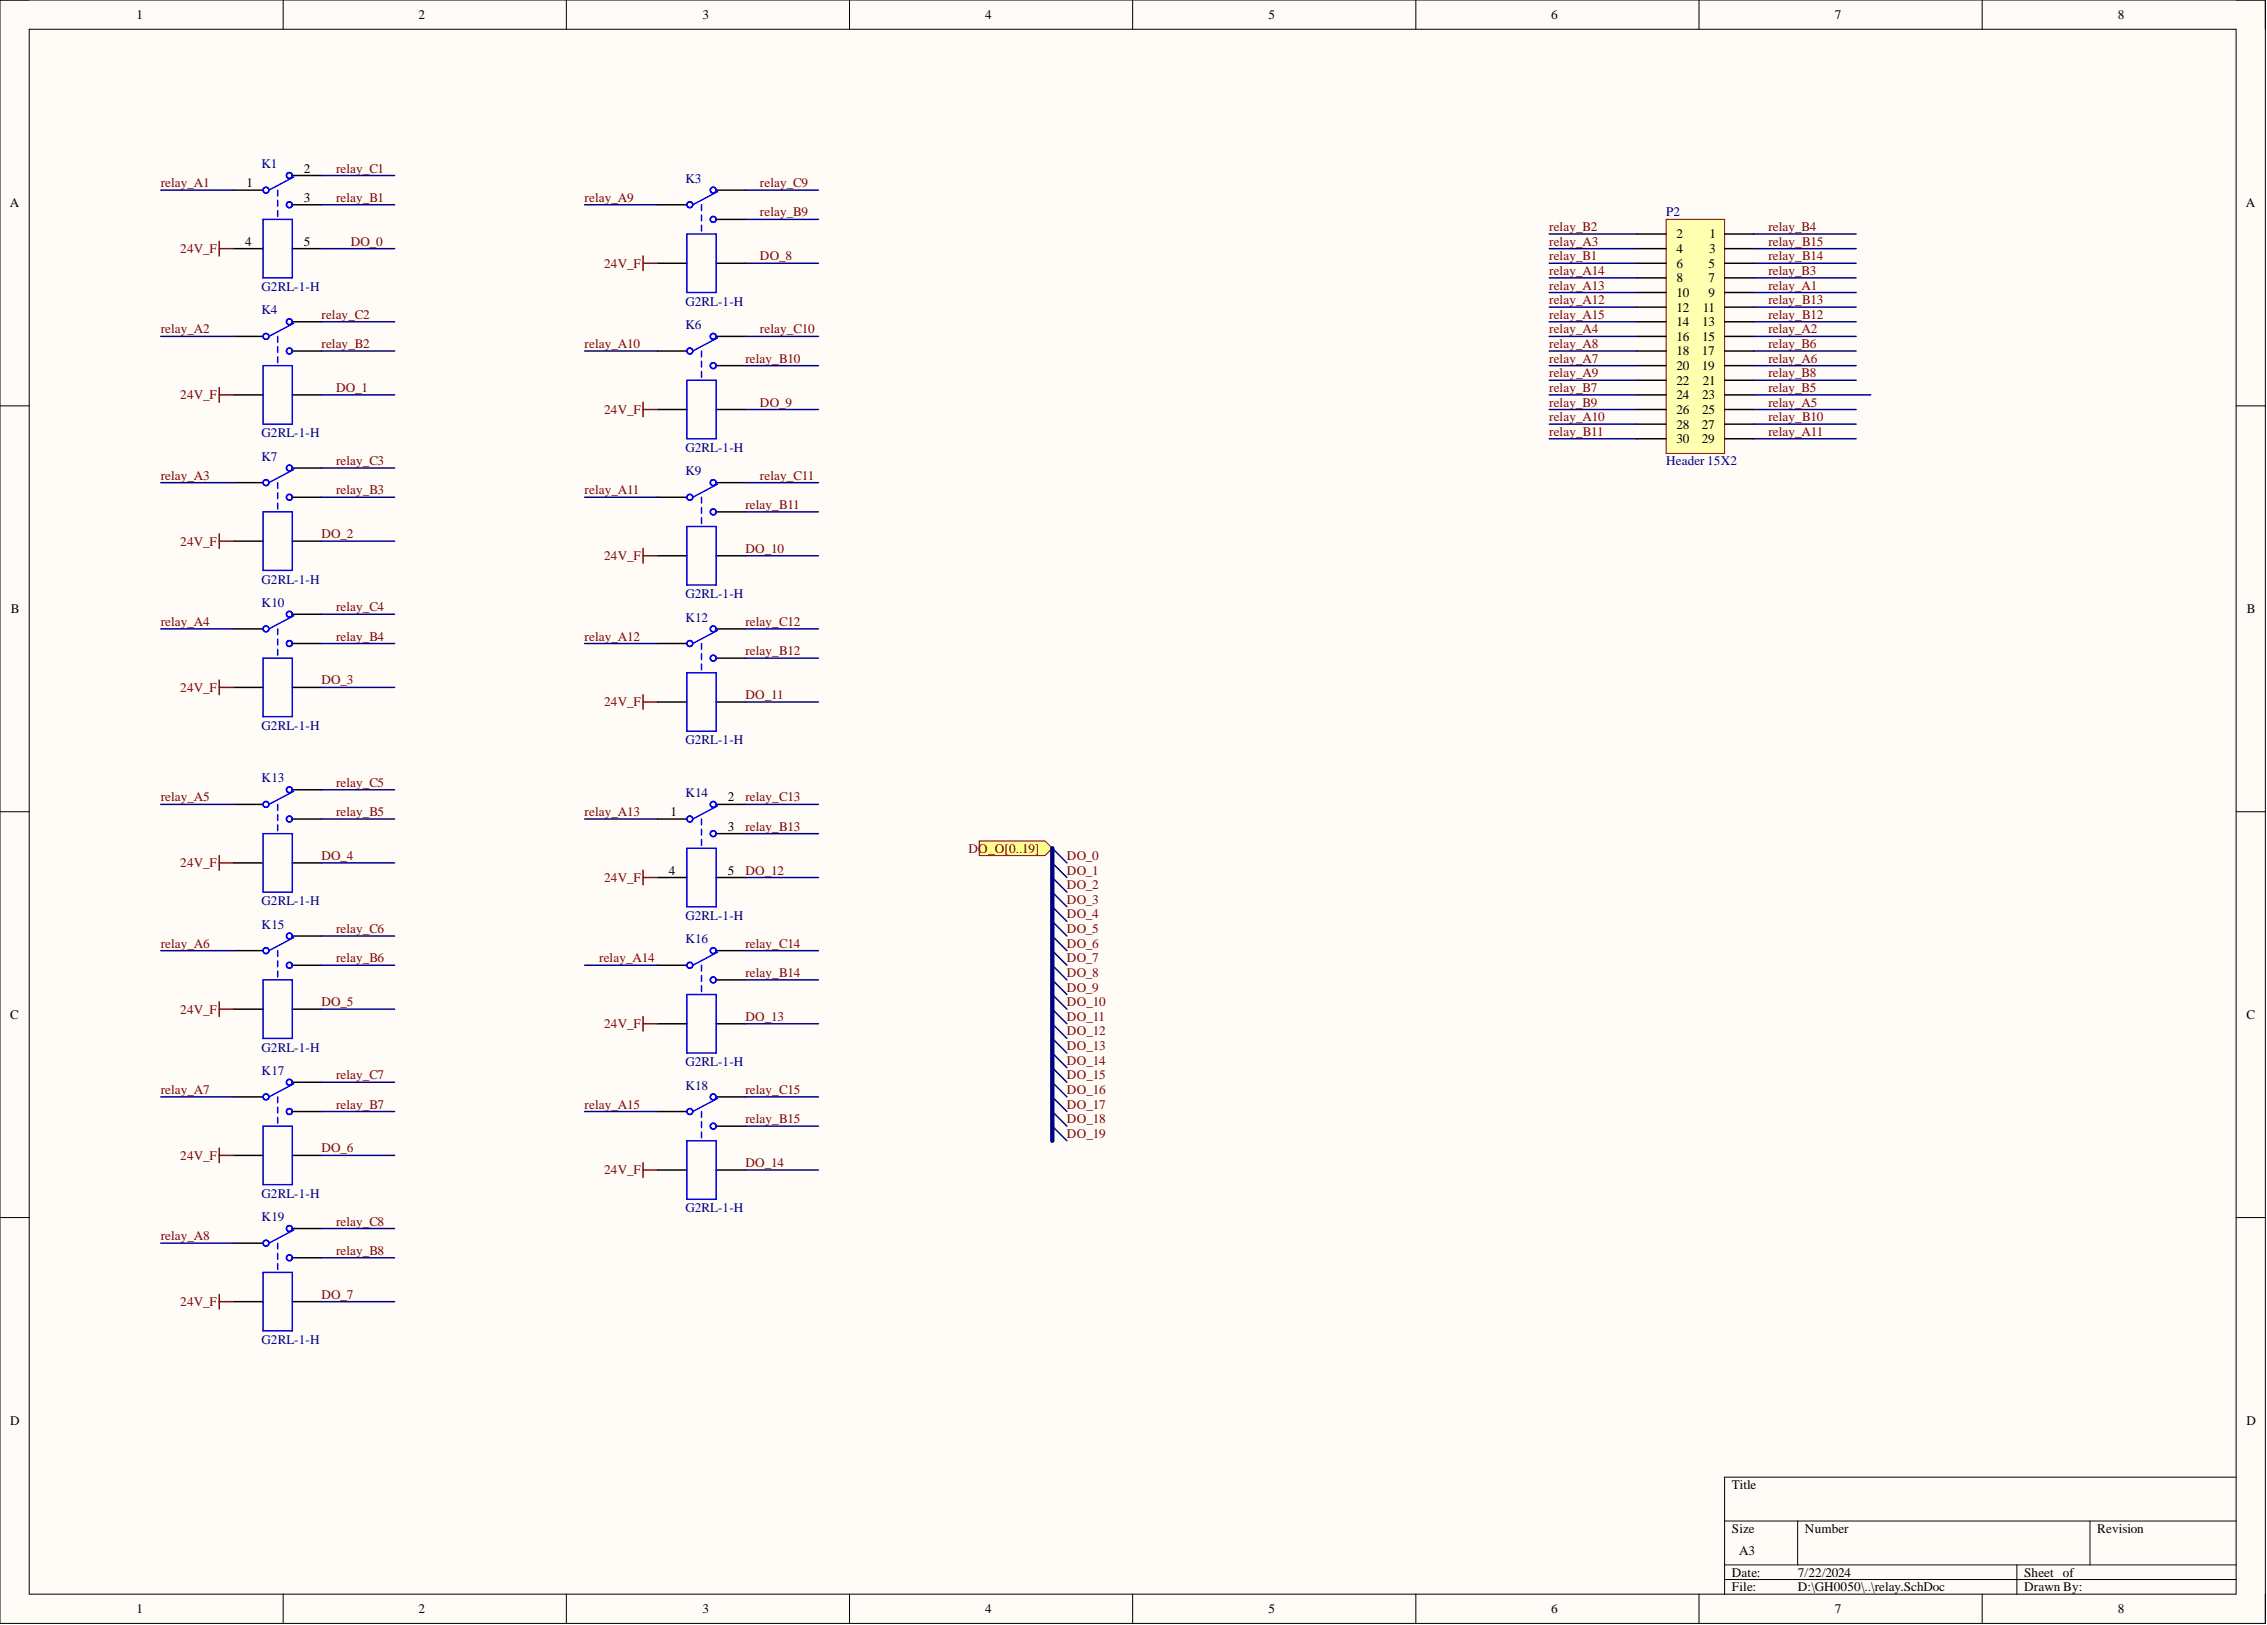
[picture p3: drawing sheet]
<svg xmlns="http://www.w3.org/2000/svg" width="393mm" height="282mm" viewBox="0 0 393 282" stroke-linecap="round" stroke-linejoin="round" font-family="sans-serif">
<defs><g id="words">
<g font-size="2.3">
<text x="23.7" y="3.3">1</text>
<text x="72.6" y="3.3">2</text>
<text x="121.9" y="3.3">3</text>
<text x="170.9" y="3.3">4</text>
<text x="220.1" y="3.3">5</text>
<text x="269.1" y="3.3">6</text>
<text x="318.3" y="3.3">7</text>
<text x="367.4" y="3.3">8</text>
<text x="52.7" y="29.9">2</text>
<text x="1.7" y="35.9">A</text>
<text x="42.8" y="32.5">1</text>
<text x="52.7" y="35">3</text>
<text x="389.7" y="35.9">A</text>
<text x="290.9" y="41.4">2</text>
<text x="296.6" y="41.4">1</text>
<text x="42.5" y="42.6">4</text>
<text x="52.7" y="42.6">5</text>
<text x="290.9" y="43.9">4</text>
<text x="290.9" y="46.4">6</text>
<text x="296.4" y="46.4">5</text>
<text x="296.5" y="43.9">3</text>
<text x="290.9" y="49">8</text>
<text x="290.9" y="51.5">10</text>
<text x="296.4" y="49">7</text>
<text x="296.4" y="51.5">9</text>
<text x="290.9" y="54">12</text>
<text x="290.9" y="56.6">14</text>
<text x="290.9" y="59.1">16</text>
<text x="295.3" y="56.6">13</text>
<text x="295.3" y="59.1">15</text>
<text x="295.4" y="54">11</text>
<text x="290.9" y="61.6">18</text>
<text x="290.9" y="64.2">20</text>
<text x="295.3" y="61.6">17</text>
<text x="295.3" y="64.2">19</text>
<text x="290.9" y="66.7">22</text>
<text x="290.9" y="69.3">24</text>
<text x="290.9" y="71.8">26</text>
<text x="295.3" y="69.3">23</text>
<text x="295.3" y="71.8">25</text>
<text x="295.4" y="66.7">21</text>
<text x="290.9" y="74.3">28</text>
<text x="290.9" y="76.9">30</text>
<text x="295.3" y="74.3">27</text>
<text x="295.3" y="76.9">29</text>
<text x="1.9" y="106.4">B</text>
<text x="389.8" y="106.4">B</text>
<text x="116.3" y="141.6">1</text>
<text x="126.3" y="139">2</text>
<text x="126.3" y="144.1">3</text>
<text x="116.1" y="151.7">4</text>
<text x="126.3" y="151.7">5</text>
<text x="1.8" y="176.7">C</text>
<text x="389.8" y="176.7">C</text>
<text x="1.8" y="247.2">D</text>
<text x="389.8" y="247.2">D</text>
<text x="300.5" y="258.3">Title</text>
<text x="300.5" y="265.9">Size</text>
<text x="301.8" y="269.7">A3</text>
<text x="313.2" y="265.9">Number</text>
<text x="363.9" y="265.9">Revision</text>
<text x="300.5" y="273.5">Date:</text>
<text x="311.9" y="273.5">7/22/2024</text>
<text x="351.2" y="273.5">Sheet of</text>
<text x="23.7" y="279.8">1</text>
<text x="72.6" y="279.8">2</text>
<text x="121.9" y="279.8">3</text>
<text x="170.9" y="279.8">4</text>
<text x="220.1" y="279.8">5</text>
<text x="269.1" y="279.8">6</text>
<text x="300.5" y="276">File:</text>
<text x="311.9" y="276">D:\GH0050\..\relay.SchDoc</text>
<text x="318.3" y="279.8">7</text>
<text x="351.2" y="276">Drawn By:</text>
<text x="367.4" y="279.8">8</text>
</g>
<g font-size="2.3" fill="#000080">
<text x="45.4" y="29.2">K1</text>
<text x="118.9" y="31.7">K3</text>
<text x="289.1" y="37.5">P2</text>
<text x="45.4" y="50.5">G2RL-1-H</text>
<text x="118.9" y="53">G2RL-1-H</text>
<text x="45.4" y="54.5">K4</text>
<text x="118.9" y="57.1">K6</text>
<text x="45.4" y="75.9">G2RL-1-H</text>
<text x="45.4" y="79.9">K7</text>
<text x="118.9" y="78.4">G2RL-1-H</text>
<text x="118.9" y="82.5">K9</text>
<text x="289.1" y="80.7">Header 15X2</text>
<text x="45.4" y="101.2">G2RL-1-H</text>
<text x="45.4" y="105.3">K10</text>
<text x="118.9" y="103.8">G2RL-1-H</text>
<text x="118.9" y="107.8">K12</text>
<text x="45.4" y="126.6">G2RL-1-H</text>
<text x="118.9" y="129.1">G2RL-1-H</text>
<text x="45.4" y="135.7">K13</text>
<text x="118.9" y="138.3">K14</text>
<text x="45.4" y="157">G2RL-1-H</text>
<text x="45.4" y="161.1">K15</text>
<text x="118.9" y="159.6">G2RL-1-H</text>
<text x="118.9" y="163.6">K16</text>
<text x="45.4" y="182.4">G2RL-1-H</text>
<text x="118.9" y="184.9">G2RL-1-H</text>
<text x="45.4" y="186.5">K17</text>
<text x="118.9" y="189">K18</text>
<text x="45.4" y="207.8">G2RL-1-H</text>
<text x="45.4" y="211.8">K19</text>
<text x="118.9" y="210.3">G2RL-1-H</text>
<text x="45.4" y="233.1">G2RL-1-H</text>
</g>
<g font-size="2.3" fill="#800000">
<text x="58.3" y="29.9">relay_C1</text>
<text x="27.9" y="32.5">relay_A1</text>
<text x="58.3" y="35">relay_B1</text>
<text x="101.4" y="35">relay_A9</text>
<text x="131.9" y="32.5">relay_C9</text>
<text x="131.9" y="37.5">relay_B9</text>
<text x="268.8" y="40.1">relay_B2</text>
<text x="306.8" y="40.1">relay_B4</text>
<text x="31.3" y="43.9">24V_F</text>
<text x="60.9" y="42.6">DO_0</text>
<text x="104.8" y="46.4">24V_F</text>
<text x="131.9" y="45.2">DO_8</text>
<text x="268.8" y="42.6">relay_A3</text>
<text x="268.8" y="45.2">relay_B1</text>
<text x="268.8" y="47.7">relay_A14</text>
<text x="306.8" y="42.6">relay_B15</text>
<text x="306.8" y="45.2">relay_B14</text>
<text x="306.8" y="47.7">relay_B3</text>
<text x="268.8" y="52.8">relay_A12</text>
<text x="268.8" y="50.2">relay_A13</text>
<text x="306.8" y="52.8">relay_B13</text>
<text x="306.8" y="50.2">relay_A1</text>
<text x="27.9" y="57.8">relay_A2</text>
<text x="55.8" y="55.3">relay_C2</text>
<text x="131.9" y="57.8">relay_C10</text>
<text x="268.8" y="57.8">relay_A4</text>
<text x="268.8" y="55.3">relay_A15</text>
<text x="306.8" y="55.3">relay_B12</text>
<text x="306.8" y="57.8">relay_A2</text>
<text x="55.8" y="60.4">relay_B2</text>
<text x="101.4" y="60.4">relay_A10</text>
<text x="129.3" y="62.9">relay_B10</text>
<text x="268.8" y="65.5">relay_A9</text>
<text x="268.8" y="62.9">relay_A7</text>
<text x="268.8" y="60.4">relay_A8</text>
<text x="306.8" y="65.5">relay_B8</text>
<text x="306.8" y="62.9">relay_A6</text>
<text x="306.8" y="60.4">relay_B6</text>
<text x="31.3" y="69.3">24V_F</text>
<text x="58.3" y="68">DO_1</text>
<text x="104.8" y="71.8">24V_F</text>
<text x="131.9" y="70.5">DO_9</text>
<text x="268.8" y="70.5">relay_B9</text>
<text x="268.8" y="68">relay_B7</text>
<text x="306.8" y="70.5">relay_A5</text>
<text x="306.8" y="68">relay_B5</text>
<text x="268.8" y="75.6">relay_B11</text>
<text x="268.8" y="73.1">relay_A10</text>
<text x="306.8" y="75.6">relay_A11</text>
<text x="306.8" y="73.1">relay_B10</text>
<text x="27.9" y="83.2">relay_A3</text>
<text x="58.3" y="80.7">relay_C3</text>
<text x="131.9" y="83.2">relay_C11</text>
<text x="58.3" y="85.7">relay_B3</text>
<text x="101.4" y="85.7">relay_A11</text>
<text x="129.3" y="88.3">relay_B11</text>
<text x="31.3" y="94.6">24V_F</text>
<text x="55.8" y="93.4">DO_2</text>
<text x="129.3" y="95.9">DO_10</text>
<text x="104.8" y="97.2">24V_F</text>
<text x="58.3" y="106">relay_C4</text>
<text x="27.9" y="108.6">relay_A4</text>
<text x="58.3" y="111.1">relay_B4</text>
<text x="101.4" y="111.1">relay_A12</text>
<text x="129.3" y="113.7">relay_B12</text>
<text x="129.3" y="108.6">relay_C12</text>
<text x="31.3" y="120">24V_F</text>
<text x="55.8" y="118.7">DO_3</text>
<text x="104.8" y="122.5">24V_F</text>
<text x="129.3" y="121.3">DO_11</text>
<text x="58.3" y="136.5">relay_C5</text>
<text x="27.9" y="139">relay_A5</text>
<text x="58.3" y="141.6">relay_B5</text>
<text x="101.4" y="141.6">relay_A13</text>
<text x="129.3" y="139">relay_C13</text>
<text x="55.8" y="149.2">DO_4</text>
<text x="129.3" y="144.1">relay_B13</text>
<text x="168" y="147.9">DO_O[0..19]</text>
<text x="185.1" y="149.2">DO_0</text>
<text x="31.3" y="150.4">24V_F</text>
<text x="104.8" y="153">24V_F</text>
<text x="129.3" y="151.7">DO_12</text>
<text x="185.1" y="151.7">DO_1</text>
<text x="185.1" y="154.2">DO_2</text>
<text x="58.3" y="161.9">relay_C6</text>
<text x="185.1" y="156.8">DO_3</text>
<text x="185.1" y="159.3">DO_4</text>
<text x="185.1" y="161.9">DO_5</text>
<text x="27.9" y="164.4">relay_A6</text>
<text x="58.3" y="166.9">relay_B6</text>
<text x="104" y="166.9">relay_A14</text>
<text x="129.3" y="164.4">relay_C14</text>
<text x="185.1" y="164.4">DO_6</text>
<text x="185.1" y="166.9">DO_7</text>
<text x="129.3" y="169.5">relay_B14</text>
<text x="185.1" y="169.5">DO_8</text>
<text x="185.1" y="172">DO_9</text>
<text x="31.3" y="175.8">24V_F</text>
<text x="55.8" y="174.5">DO_5</text>
<text x="104.8" y="178.3">24V_F</text>
<text x="129.3" y="177.1">DO_13</text>
<text x="185.1" y="174.5">DO_10</text>
<text x="185.1" y="177.1">DO_11</text>
<text x="185.1" y="179.6">DO_12</text>
<text x="185.1" y="182.1">DO_13</text>
<text x="185.1" y="184.7">DO_14</text>
<text x="27.9" y="189.8">relay_A7</text>
<text x="58.3" y="187.2">relay_C7</text>
<text x="129.3" y="189.8">relay_C15</text>
<text x="185.1" y="187.2">DO_15</text>
<text x="185.1" y="189.8">DO_16</text>
<text x="58.3" y="192.3">relay_B7</text>
<text x="101.4" y="192.3">relay_A15</text>
<text x="129.3" y="194.8">relay_B15</text>
<text x="185.1" y="192.3">DO_17</text>
<text x="185.1" y="194.8">DO_18</text>
<text x="185.1" y="197.4">DO_19</text>
<text x="31.3" y="201.2">24V_F</text>
<text x="55.8" y="199.9">DO_6</text>
<text x="104.8" y="203.7">24V_F</text>
<text x="129.3" y="202.4">DO_14</text>
<text x="27.9" y="215.1">relay_A8</text>
<text x="58.3" y="212.6">relay_C8</text>
<text x="58.3" y="217.7">relay_B8</text>
<text x="31.3" y="226.5">24V_F</text>
<text x="55.8" y="225.3">DO_7</text>
</g>
</g></defs>
<path d="M0 0h393.1v281.6h-393.1z" fill-rule="evenodd" fill="#fffcf8"/>
<path d="M0 0h393.1v281.6h-393.1z" fill="none" stroke="#000" stroke-width=".17"/>
<path d="M5.1 5.1h382.9v271.4h-382.9z" fill-rule="evenodd" fill="#fffcf8"/>
<g fill="none" stroke="#000" stroke-width=".17">
<path d="M0 0h5.1M5.1 5.1h382.9v271.4h-382.9zM49.1 0v5.1M98.3 0v5.1M147.4 0v5.1M196.5 0v5.1M245.7 0v5.1M294.8 0v5.1M343.9 0v5.1M388 0h5.1v5.1M0 70.4h5.1M388 70.4h5.1"/>
<path d="M0 140.8h5.1M388 140.8h5.1M0 211.2h5.1M388 211.2h5.1M388 256.2h-88.8v20.3M49.1 276.5v5.1M98.3 276.5v5.1M147.4 276.5v5.1M196.5 276.5v5.1M245.7 276.5v5.1M294.8 276.5v5.1M299.2 263.8h88.8"/>
<path d="M299.2 271.4h88.8M299.2 274h88.8M311.9 263.8v7.6M343.9 276.5v5.1M350 271.4v5.1M362.6 263.8v7.6M393.1 276.5v5.1"/>
</g>
<g fill="none" stroke="#000" stroke-width=".25">
<path d="M40.6 33h5M50.7 30.4h5.1M50.7 35.5h5.1M114.1 35.5h5.1M124.3 33h5M124.3 38.1h5M40.6 43.1h5M40.6 58.4h5M50.7 43.1h5.1M50.7 55.8h5.1M114.1 45.7h5.1M124.3 58.4h5"/>
<path d="M124.3 45.7h5M40.6 68.5h5M50.7 60.9h5.1M50.7 68.5h5.1M114.1 60.9h5.1M114.1 71h5.1M124.3 63.4h5M124.3 71h5M40.6 83.7h5M40.6 93.9h5M50.7 81.2h5.1M50.7 86.3h5.1"/>
<path d="M50.7 93.9h5.1M114.1 86.3h5.1M114.1 96.4h5.1M124.3 83.7h5M124.3 88.8h5M124.3 96.4h5M40.6 109.1h5M40.6 119.2h5M50.7 106.6h5.1M50.7 111.6h5.1M50.7 119.2h5.1M114.1 111.6h5.1"/>
<path d="M124.3 109.1h5M124.3 114.2h5M40.6 139.5h5M50.7 137h5.1M114.1 121.8h5.1M124.3 139.5h5M124.3 121.8h5M40.6 149.7h5M50.7 142.1h5.1M50.7 149.7h5.1M114.1 142.1h5.1M114.1 152.2h5.1"/>
<path d="M124.3 144.6h5M124.3 152.2h5M40.6 164.9h5M40.6 175h5M50.7 162.4h5.1M50.7 167.4h5.1M50.7 175h5.1M114.1 167.4h5.1M114.1 177.6h5.1M124.3 164.9h5M124.3 170h5M124.3 177.6h5"/>
<path d="M40.6 190.3h5M50.7 187.7h5.1M50.7 192.8h5.1M114.1 192.8h5.1M124.3 190.3h5M124.3 195.3h5M40.6 200.4h5M40.6 215.6h5M50.7 200.4h5.1M50.7 213.1h5.1M50.7 218.2h5.1M114.1 203h5.1"/>
<path d="M124.3 203h5M40.6 225.8h5M50.7 225.8h5.1"/>
</g>
<g fill="none" stroke="#00f" stroke-width=".25">
<path d="M45.6 38.1h5.1v10.1h-5.1zM48.2 33v1M48.2 34.8v1M48.2 36.5v1M51 30.7l-4.3 2.3M121.7 35.5v1M121.7 37.3v1M121.7 39.1v1M124.5 33.2l-4.3 2.3M48.2 58.4v1M51 56.1l-4.3 2.3M119.2 40.6h5.1v10.1h-5.1z"/>
<path d="M124.5 58.6l-4.3 2.3M45.6 63.4h5.1v10.2h-5.1zM48.2 60.1v1M48.2 61.9v1M119.2 66h5.1v10.1h-5.1zM121.7 60.9v1M121.7 62.7v1M121.7 64.4v1.1M45.6 88.8h5.1v10.1h-5.1zM48.2 83.7v1M48.2 85.5v1M48.2 87.3v1"/>
<path d="M51 81.4l-4.3 2.3M119.2 91.3h5.1v10.2h-5.1zM121.7 86.3v1M121.7 88v1M121.7 89.8v1M124.5 84l-4.3 2.3M45.6 114.2h5.1v10.1h-5.1zM48.2 109.1v1M48.2 110.9v1M48.2 112.6v1.1M51 106.8l-4.3 2.3M119.2 116.7h5.1v10.1h-5.1z"/>
<path d="M121.7 111.6v1M121.7 113.4v1M121.7 115.2v1M124.5 109.3l-4.3 2.3M48.2 139.5v1M51 137.2l-4.3 2.3M124.5 139.8l-4.3 2.3M45.6 144.6h5.1v10.2h-5.1zM48.2 141.3v1M48.2 143.1v1M119.2 147.1h5.1v10.2h-5.1zM121.7 142.1v1"/>
<path d="M121.7 143.8v1.1M121.7 145.6v1M45.6 170h5.1v10.1h-5.1zM48.2 164.9v1M48.2 166.7v1M48.2 168.5v1M51 162.6l-4.3 2.3M119.2 172.5h5.1v10.2h-5.1zM121.7 167.4v1.1M121.7 169.2v1M121.7 171v1M124.5 165.2l-4.3 2.2"/>
<path d="M45.6 195.3h5.1v10.2h-5.1zM48.2 190.3v1M48.2 192v1.1M48.2 193.8v1M51 188l-4.3 2.3M119.2 197.9h5.1v10.1h-5.1zM121.7 192.8v1M121.7 194.6v1M121.7 196.4v1M124.5 190.5l-4.3 2.3M48.2 215.6v1.1M48.2 217.4v1"/>
<path d="M48.2 219.2v1M51 213.4l-4.3 2.2M45.6 220.7h5.1v10.2h-5.1z"/>
<circle cx="46.2" cy="33" r=".51"/>
<circle cx="50.2" cy="35.5" r=".51"/>
<circle cx="50.2" cy="30.4" r=".51"/>
<circle cx="119.7" cy="35.5" r=".51"/>
<circle cx="123.8" cy="38.1" r=".51"/>
<circle cx="123.8" cy="33" r=".51"/>
<circle cx="46.2" cy="58.4" r=".51"/>
<circle cx="50.2" cy="55.8" r=".51"/>
<circle cx="123.8" cy="58.4" r=".51"/>
<circle cx="50.2" cy="60.9" r=".51"/>
<circle cx="119.7" cy="60.9" r=".51"/>
<circle cx="123.8" cy="63.4" r=".51"/>
<circle cx="46.2" cy="83.7" r=".51"/>
<circle cx="50.2" cy="86.3" r=".51"/>
<circle cx="50.2" cy="81.2" r=".51"/>
<circle cx="119.7" cy="86.3" r=".51"/>
<circle cx="123.8" cy="83.7" r=".51"/>
<circle cx="123.8" cy="88.8" r=".51"/>
<circle cx="46.2" cy="109.1" r=".51"/>
<circle cx="50.2" cy="111.6" r=".51"/>
<circle cx="50.2" cy="106.6" r=".51"/>
<circle cx="119.7" cy="111.6" r=".51"/>
<circle cx="123.8" cy="109.1" r=".51"/>
<circle cx="123.8" cy="114.2" r=".51"/>
<circle cx="46.2" cy="139.5" r=".51"/>
<circle cx="50.2" cy="137" r=".51"/>
<circle cx="123.8" cy="139.5" r=".51"/>
<circle cx="50.2" cy="142.1" r=".51"/>
<circle cx="119.7" cy="142.1" r=".51"/>
<circle cx="123.8" cy="144.6" r=".51"/>
<circle cx="46.2" cy="164.9" r=".51"/>
<circle cx="50.2" cy="162.4" r=".51"/>
<circle cx="50.2" cy="167.4" r=".51"/>
<circle cx="119.7" cy="167.4" r=".51"/>
<circle cx="123.8" cy="164.9" r=".51"/>
<circle cx="123.8" cy="170" r=".51"/>
<circle cx="46.2" cy="190.3" r=".51"/>
<circle cx="50.2" cy="187.7" r=".51"/>
<circle cx="50.2" cy="192.8" r=".51"/>
<circle cx="119.7" cy="192.8" r=".51"/>
<circle cx="123.8" cy="190.3" r=".51"/>
<circle cx="123.8" cy="195.3" r=".51"/>
<circle cx="46.2" cy="215.6" r=".51"/>
<circle cx="50.2" cy="213.1" r=".51"/>
<circle cx="50.2" cy="218.2" r=".51"/>
</g>
<g fill="none" stroke="#800000" stroke-width=".25">
<path d="M38 41.9v2.5M38 43.1h2.6M111.6 44.4v2.5M111.6 45.7h2.5M38 67.2v2.6M38 68.5h2.6M111.6 69.8v2.5M111.6 71h2.5M38 92.6v2.5M38 93.9h2.6M111.6 95.1v2.6M111.6 96.4h2.5"/>
<path d="M38 118v2.5M38 119.2h2.6M111.6 120.5v2.5M111.6 121.8h2.5M38 148.4v2.5M38 149.7h2.6M111.6 150.9v2.6M111.6 152.2h2.5M38 173.8v2.5M38 175h2.6M111.6 176.3v2.6M111.6 177.6h2.5"/>
<path d="M38 199.1v2.6M38 200.4h2.6M111.6 201.7v2.5M111.6 203h2.5M38 224.5v2.6M38 225.8h2.6"/>
</g>
<path d="M169.9 145.9h11.4l1.3 1.2-1.3 1.3h-11.4z" fill-rule="evenodd" fill="#ffff80"/>
<path d="M169.9 145.9h11.4l1.3 1.2-1.3 1.3h-11.4z" fill="none" stroke="#800000" stroke-width=".17"/>
<g fill="none" stroke="#000080" stroke-width=".25">
<path d="M182.6 147.1l2.5 2.6M182.6 149.7l2.5 2.5M182.6 152.2l2.5 2.6M182.6 154.8l2.5 2.5M182.6 157.3l2.5 2.5M182.6 159.8l2.5 2.6M182.6 162.4l2.5 2.5M182.6 164.9l2.5 2.5M182.6 167.4l2.5 2.6M182.6 170l2.5 2.5M182.6 172.5l2.5 2.5M182.6 175l2.5 2.6"/>
<path d="M182.6 177.6l2.5 2.5M182.6 180.1l2.5 2.6M182.6 182.7l2.5 2.5M182.6 185.2l2.5 2.5M182.6 187.7l2.5 2.6M182.6 190.3l2.5 2.5M182.6 192.8l2.5 2.5M182.6 195.3l2.5 2.6"/>
</g>
<path d="M289.1 38.1h10.1v40.5h-10.1z" fill-rule="evenodd" fill="#ffffb0"/>
<path d="M289.1 38.1h10.1v40.5h-10.1z" fill="none" stroke="#800000" stroke-width=".17"/>
<g fill="none" stroke="#000" stroke-width=".25">
<path d="M284 40.6h5.1M284 43.1h5.1M284 45.7h5.1M284 48.2h5.1M284 50.7h5.1M284 53.3h5.1M284 55.8h5.1M284 58.4h5.1M299.2 40.6h5.1M299.2 43.1h5.1M299.2 45.7h5.1M299.2 48.2h5.1"/>
<path d="M299.2 50.7h5.1M299.2 53.3h5.1M299.2 55.8h5.1M299.2 58.4h5.1M284 60.9h5.1M284 63.4h5.1M284 66h5.1M284 68.5h5.1M284 71h5.1M284 73.6h5.1M284 76.1h5.1M299.2 60.9h5.1"/>
<path d="M299.2 63.4h5.1M299.2 66h5.1M299.2 68.5h5.1M299.2 71h5.1M299.2 73.6h5.1M299.2 76.1h5.1"/>
</g>
<g fill="none" stroke="#000080" stroke-width=".25">
<path d="M27.9 33h12.7M55.8 35.5h12.7M55.8 30.4h12.7M101.4 35.5h12.7M129.3 33h12.7M129.3 38.1h12.7M27.9 58.4h12.7M55.8 43.1h12.7M55.8 55.8h12.7M129.3 58.4h12.7M129.3 45.7h12.7M268.8 43.1h15.2"/>
<path d="M268.8 58.4h15.2M268.8 55.8h15.2M268.8 45.7h15.2M268.8 40.6h15.2M268.8 48.2h15.2M268.8 50.7h15.2M268.8 53.3h15.2M304.3 43.1h17.8M304.3 58.4h17.8M304.3 55.8h17.8M304.3 45.7h17.8M304.3 40.6h17.8"/>
<path d="M304.3 48.2h17.8M304.3 50.7h17.8M304.3 53.3h17.8M55.8 68.5h12.7M55.8 60.9h12.7M101.4 60.9h12.7M129.3 71h12.7M129.3 63.4h12.7M268.8 68.5h15.2M268.8 60.9h15.2M268.8 71h15.2M268.8 63.4h15.2"/>
<path d="M268.8 66h15.2M268.8 73.6h15.2M268.8 76.1h15.2M304.3 68.5h20.3M304.3 60.9h17.8M304.3 71h17.8M304.3 63.4h17.8M304.3 66h17.8M304.3 73.6h17.8M304.3 76.1h17.8M27.9 83.7h12.7M55.8 93.9h12.7"/>
<path d="M55.8 86.3h12.7M55.8 81.2h12.7M101.4 86.3h12.7M129.3 83.7h12.7M129.3 96.4h12.7M129.3 88.8h12.7M27.9 109.1h12.7M55.8 119.2h12.7M55.8 111.6h12.7M55.8 106.6h12.7M101.4 111.6h12.7M129.3 109.1h12.7"/>
<path d="M129.3 114.2h12.7M27.9 139.5h12.7M55.8 137h12.7M129.3 139.5h12.7M129.3 121.8h12.7M55.8 149.7h12.7M55.8 142.1h12.7M101.4 142.1h12.7M129.3 152.2h12.7M129.3 144.6h12.7M27.9 164.9h12.7M55.8 175h12.7"/>
<path d="M55.8 167.4h12.7M55.8 162.4h12.7M101.4 167.4h12.7M129.3 164.9h12.7M129.3 177.6h12.7M129.3 170h12.7M27.9 190.3h12.7M55.8 192.8h12.7M55.8 187.7h12.7M101.4 192.8h12.7M129.3 190.3h12.7M129.3 195.3h12.7"/>
<path d="M27.9 215.6h12.7M55.8 200.4h12.7M55.8 218.2h12.7M55.8 213.1h12.7M129.3 203h12.7M55.8 225.8h12.7"/>
</g>
<path d="M182.6 147.1v50.8" fill="none" stroke="#000080" stroke-width=".76"/>
<use href="#words"/>
</svg>
